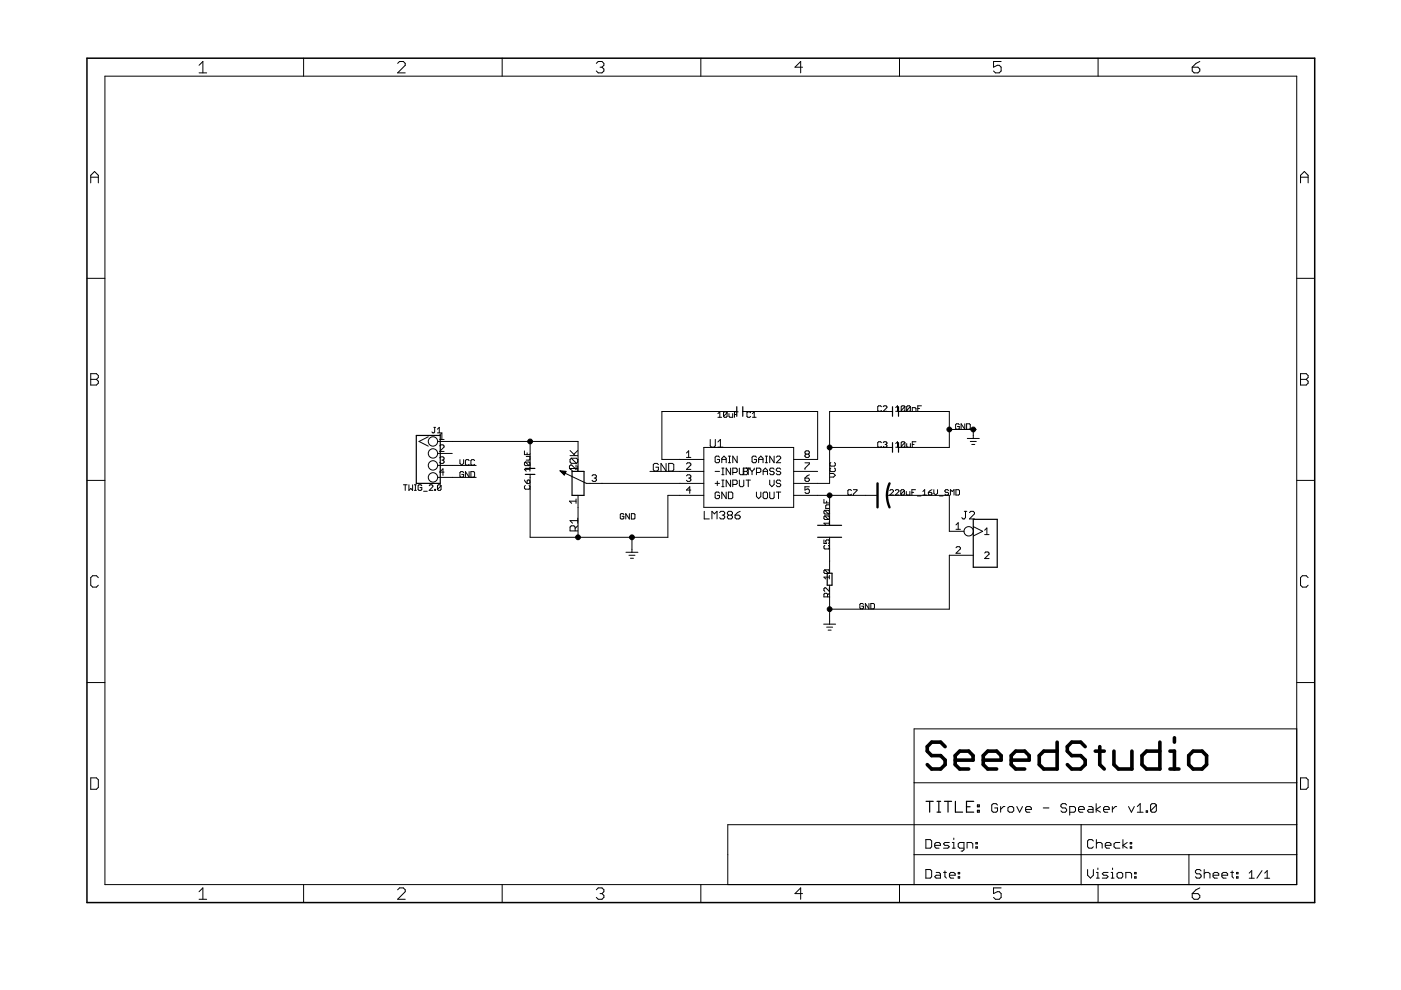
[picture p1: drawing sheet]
<svg xmlns="http://www.w3.org/2000/svg" width="297mm" height="210mm" viewBox="0 0 297 210" stroke-linecap="round" stroke-linejoin="round" font-family="sans-serif">
<g fill="none" stroke="#000" stroke-width=".21">
<path d="M22.2 16.2h252.7v171.4h-252.7zM42.2 13.8l.8-.8v2.5M42.2 15.5h1.6M64.4 12.3v3.9M84.3 13.4l.4-.4h.8l.4 .4v.4l-1.6 1.7h1.6M106.5 12.3v3.9M126.4 13.4l.4-.4h.8l.4 .4v.4l-.4 .4M127.2 14.2h.4M127.6 14.2l.4 .4v.4l-.4 .5h-.8l-.4-.5M148.6 12.3v3.9M170.2 14.2h-1.6l1.2-1.2v2.5M190.7 12.3v3.9"/>
<path d="M212.3 13h-1.6v1.2l.8-.4h.4l.4 .4v.8l-.4 .5h-.8l-.4-.5M232.8 12.3v3.9M252.8 14.2h1.2l.4 .4v.4l-.4 .5h-.8l-.4-.5zM254.4 13l-.8 .4-.8 .8M19.2 38.8v-1.6l.8-.8 .8 .8v1.6M19.2 37.6h1.6M275.7 37.6h1.6M275.7 38.8v-1.6l.8-.8 .8 .8v1.6M18.4 59h3.8M274.9 59h3.8M19.2 79.2h1.2l.4 .4v.4l-.4 .4 .4 .4v.4l-.4 .4h-1.2zM275.7 79.2h1.2l.4 .4v.4l-.4 .4 .4 .4v.4l-.4 .4h-1.2z"/>
<path d="M19.2 80.4h1.2M90.8 92.6l-2 1 2 1M92 90.6h.4M92.2 90.6v1l-.2 .2-.4-.2M92.8 91.8h.7M92.8 91l.3-.4v1.2M92.8 98.7h8.2M92.8 93.6h29.8v6.3M92.8 96.1h3.1M93.2 92.2l.5-.4v1.4M93.2 93.2h.9M93.2 94.6l.3-.3h.4l.2 .3v.2l-.9 .9h.9"/>
<path d="M93.2 97.1l.3-.2h.4l.2 .2-.2 .5M93.7 97.6h.2M93.9 97.6l.2 .2-.2 .5h-.4l-.3-.3M97.5 97.5v.7l.4 .4 .4-.4v-.7M99.5 97.7l-.2-.2h-.4l-.2 .2v.7l.2 .2h.4l.2-.2M99.5 100v1.2l-.8-1.2v1.2M99.8 100h.6l.2 .2v.8l-.2 .2h-.6zM100.6 97.7l-.2-.2h-.3l-.3 .2v.7l.3 .2h.3l.2-.2M111.2 95.6v.8h1.2M111.4 98l-.2 .1v.4l.2 .2h.8M111.4 98h.8l.2 .1M111.4 98l.8 .7"/>
<path d="M111.6 96.8h.8M111.8 96v.4M112.4 99.5h-1.2l.4 .4M112.4 98.5l-.2 .2M112.4 97.4l-.2 .2h-.6M112.4 93.6v6.3M118.7 99.8l5.6 2.7h24.9M118.7 99.8l1.3 .1-.4 .8zM118.9 99.9h1M120.9 96.6h1.6M120.9 95.5l1 1.1M121.1 97.2h1.1l.3 .2v.6l-.3 .2"/>
<path d="M121.1 97.2l-.2 .2v.6l.2 .2h1.1M121.1 97.2l1.1 1M122.1 98.6v.9l-.9-.9-.5 .2v.5l.3 .2M122.5 99.3h-1.6l.5 .6M122.5 98.8v1.1M122.5 95.5l-.8 .8M137.8 99.9h11.4M139.6 98.5l-.3-.2h-.5l-.3 .2v1.1l.3 .3h.5l.3-.3v-.5h-.6M141.2 98.3v1.6l-1.1-1.6v1.6M141.8 98.3h.8l.3 .2v1.1l-.3 .3h-.8zM145.5 98.4l.3-.3h.4l.3 .3v.2l-1 .9h1M145.5 96.1l.5-.5v1.4"/>
<path d="M145.5 97h1M149.2 94.9h19.1v12.7h-19.1zM150.6 93.2v1.3l.2 .3h.6l.3-.3v-1.3M151.6 99.9h.9M152.2 94.8h1.1M152.2 87.7l.4-.4v1.2M152.2 88.5h.8M152.2 93.7l.5-.5v1.6M152.5 96.9l-.2-.2h-.5l-.2 .2v1l.2 .2h.5l.2-.2v-.5h-.4M153 97.4h1M153 98.1v-.9l.5-.5 .5 .5v.9M153 99.3h.5"/>
<path d="M153.3 99.3v1.3M154.2 87.5v.8l-.2 .2h-.4l-.2-.2M154.2 87.5l-.2-.2h-.4l-.2 .2v.8M154.2 87.5l-.8 .8M154.4 96.7h.5M154.4 98.1h.5M154.6 87.7v.6l.1 .2h.6v-.8M154.7 96.7v1.4M154.9 99.3v1.3l-.9-1.3v1.3M155.7 87.9h.4M156.2 87.2h-15.9v10.2h8.9M156.3 96.7v1.4l-.9-1.4v1.4"/>
<path d="M156.5 87.3h-.8v1.2M156.8 99.3v1.1l.2 .2h.5l.2-.2v-1.1M157.5 87.2h15.9v10.2h-5.1M157.6 99.9h.7M158.3 99.3l.2 .2-.2 .4M158.6 99.3v1.3M159 99.3v.2l.4 .4M159.1 99.3h-1.5v1.3h.7l.2-.2-.2-.5M159.2 87.5l-.3-.2h-.3l-.2 .2v.8l.2 .2h.3l.3-.2M159.4 99.9v.7M159.5 88.5h.8M159.5 87.7l.4-.4v1.2"/>
<path d="M159.9 99.3v.2l-.5 .4M160.4 96.9l-.3-.2h-.4l-.3 .2v1l.3 .2h.4l.3-.2v-.5h-.5M160.8 97.4h1M160.8 98.1v-.9l.5-.5 .5 .5v.9M161.8 99.9h.9M162.3 96.7h.4M162.3 98.1h.4M162.5 96.7v1.4M164.1 99.5l-.2-.2h-.5l-.2 .4 .2 .2h.5l.2 .5-.2 .2h-.5l-.2-.2M164.1 96.7v1.4l-.9-1.4v1.4M164.6 96.9l.2-.2h.5l.2 .2v.3l-.9 .9h.9M165.5 99.5l-.2-.2h-.5l-.2 .4 .2 .2h.5l.2 .5-.2 .2h-.5l-.2-.2"/>
<path d="M168.3 99.9h5.1M170.7 98.1h.9v.3l-.9 .9v.2M170.9 96.3l-.2 .2 .2 .5h.5l.2-.2-.2-.5M170.9 96.3l-.2-.2 .2-.5h.5l.2 .2-.2 .5M170.9 96.3h.5M175.9 94.9h13.3M176.1 99.2l-.1 .2v.4l.1 .2h.8l.2-.2v-.4l-.2-.2M176.1 98.1l-.1 .2v.3l.1 .2h.8l.2-.2v-.3l-.2-.2M186.9 93.9l-.2-.2h-.4l-.2 .2v.7l.2 .2h.4l.2-.2M186.9 86.2l-.2-.2h-.4l-.2 .2v.8l.2 .2h.4l.2-.2M187.3 93.9l.2-.2h.4l.1 .2-.1 .3M187.3 86.2l.2-.2h.4l.1 .2v.2l-.7 .8h.7"/>
<path d="M187.7 94.2h.2M187.9 94.2l.1 .2-.1 .4h-.4l-.2-.2M189.2 87.2h-13.3v15.3h-7.6M189.9 94l.4-.3v1.1M189.9 86.4l.4-.4v1.2M189.9 94.8h.8M189.9 87.2h.8M190.5 87.2h10.8v7.7h-10.8M191.9 93.9v.7l-.2 .2h-.4l-.2-.2M191.9 86.2l-.2-.2h-.4l-.2 .2v.8M191.9 93.9l-.2-.2h-.4l-.2 .2v.7M191.9 86.2v.8l-.2 .2h-.4l-.2-.2"/>
<path d="M191.9 93.9l-.8 .7M191.9 86.2l-.8 .8M192.2 94v.6l.2 .2h.6v-.8M193 86.2l-.2-.2h-.4l-.2 .2v.8M193 86.2v.8l-.2 .2h-.4l-.2-.2M193 86.2l-.8 .8M193.4 87.2v-.8h.6l.2 .2v.6M193.4 94.2h.4M194.2 93.7h-.8v1.1M194.6 86.6h.4M195.4 86h-.8v1.2M201.3 91.1h5.7"/>
<path d="M203.4 90l-.2-.1h-.4l-.2 .1v.8l.2 .2h.4l.2-.2v-.4h-.4M204.6 89.9v1.1l-.8-1.1v1.1M204.9 89.9h.6l.2 .1v.8l-.2 .2h-.6zM205.1 93h2.5M205.7 93.6h1.3M206 94.2h.7M206.4 91.1v1.9M275.7 80.4h1.2M18.4 101.9h3.8M85.5 102.8h.8M85.9 102.8v1.2M86.7 102.8v1.2l.4-.4 .4 .4v-1.2"/>
<path d="M87.9 102.8h.4M87.9 104h.4M88.1 102.8v1.2M89.4 103l-.2-.2h-.4l-.2 .2v.8l.2 .2h.4l.2-.2v-.4h-.4M89.8 104.2h.8M91 103l.2-.2h.4l.2 .2v.2l-.8 .8h.8M92.2 103.8h.2v.2h-.2zM92.8 101.2h8.2M93.5 103l-.2-.2h-.4l-.1 .2v.8M93.5 103v.8l-.2 .2h-.4l-.1-.2M93.5 103l-.7 .8M94.1 100.1h-.9l.7-.7v1.4"/>
<path d="M98.3 100.2l-.2-.2h-.4l-.2 .2v.8l.2 .2h.4l.2-.2v-.4h-.4M111.2 101.8l.6 .7M111.4 102.9l-.2 .2v.4l.2 .2h.8l.2-.2M112.2 102.9l.2 .2M112.4 102l-.4-.2-.2 .2v.5M112.4 102.3l-.2 .2h-.4M112.4 100.6v13.3h29.2v-8.9h7.6M119 100.1h1M119.1 100.2h.8M119.2 100.3h.6M119.4 100.4h.4M119.5 100.5h.2"/>
<path d="M119.6 100.7h.1M121.9 112.6v-.8l-.2-.3h-.6l-.2 .3v.8h1.6M122.1 106.3h-1.4l.5 .4M122.1 105.8v.9M122.5 109.9v1M122.5 111.5l-.6 .5M122.5 110.4h-1.6l.5 .5M122.6 105v8.9M125.5 100.9l.3-.2h.4l.2 .2-.2 .5M126 101.4h.2M126.2 101.4l.2 .2-.2 .5h-.4l-.3-.3M132.3 109.1l-.2-.2h-.4l-.2 .2v.8l.2 .1h.4l.2-.1v-.4h-.4"/>
<path d="M132.7 117.1h2.6M133.3 117.7h1.3M133.4 108.9v1.1l-.7-1.1v1.1M133.7 118.4h.6M133.9 108.9h.5l.2 .2v.8l-.2 .1h-.5zM134 113.9v3.2M145.5 100.9l.3-.2h.4l.3 .2-.3 .5M146 101.4h.2M146.2 101.4l.3 .2-.3 .5h-.4l-.3-.3M146.5 103.9h-1l.7-.7v1.4M149.3 108.4v1.6h1.1M150.9 110v-1.6l.6 .5 .5-.5v1.6"/>
<path d="M151.6 102.5h.9M152.1 102v1M152.5 104.6l-.2-.3h-.5l-.2 .3v.9l.2 .2h.5l.2-.2v-.5h-.4M152.6 108.7l.2-.3h.6l.2 .3v.2l-.2 .3M153 100.6h.5M153 103.2h.5M153 101.8h.5M153.1 109.2h.3M153.3 101.8v1.4M153.4 109.2l.2 .3v.3l-.2 .2h-.6l-.2-.2M154 104.3v1.4l-1-1.4v1.4M154.4 104.3h.7l.3 .3v.9l-.3 .2h-.7z"/>
<path d="M154.5 109.2l-.3 .3v.3l.3 .2h.5l.3-.2v-.3l-.3-.3M154.5 109.2l-.3-.3v-.2l.3-.3h.5l.3 .3v.2l-.3 .3M154.5 109.2h.5M154.9 101.8v1.4l-.9-1.4v1.4M155.4 100.2h.7l.2-.3v-.4l-.2-.2h-.7v1.3M155.4 102.7h.7l.2-.2v-.5l-.2-.2h-.7v1.4M155.9 109.2h.8l.2 .3v.3l-.2 .2h-.6l-.2-.2zM156.8 101.8v1.2l.2 .2h.5l.2-.2v-1.2M156.9 108.4l-.5 .3-.5 .5M158.2 101.8h.9M158.6 101.8v1.4M160.4 100.2h.7l.2-.3v-.4l-.2-.2h-.7v1.3"/>
<path d="M160.4 104.3v1l.4 .4 .5-.4v-1M161.8 100.6v-.9l.5-.4 .4 .4v.9M162 104.3h.5l.2 .3v.9l-.2 .2h-.5l-.2-.2v-.9zM163.2 104.3v1.2l.2 .2h.5l.2-.2v-1.2M163.2 101.8v.9l.5 .5 .4-.5v-.9M164.6 104.3h.9M165.1 104.3v1.4M165.5 102l-.2-.2h-.5l-.2 .5 .2 .2h.5l.2 .5-.2 .2h-.5l-.2-.2M168.3 105h17.8M170.7 101.4h.7l.2 .4-.2 .3h-.5l-.2-.3zM171.6 103.2h-.9v.7l.7-.2 .2 .2v.5l-.2 .2h-.5l-.2-.2M171.6 100.7l-.9 .7"/>
<path d="M174.7 114.5v.7h.6l-.2-.5 .2-.2h.3l.2 .2v.3l-.2 .2M174.7 105.9v.7h1.1M174.9 108.2h.7l.2 .2v.4l-.2 .2M174.9 109.4h.7l.2 .2v.4l-.2 .2M174.9 115.6l-.2 .2v.4l.2 .2h.7l.2-.2v-.4l-.2-.2M174.9 109.4l-.2 .2v.4l.2 .2h.7M174.9 108.2l-.2 .2v.4l.2 .2h.7M174.9 109.4l.7 .8M174.9 108.2l.7 .8M175.3 106.3v.3M175.8 110.9h-1.1l.4 .4M175.8 110.6v.7"/>
<path d="M175.8 107h-.5l-.2 .2v.6h.7M175.9 105v6.4M175.9 113.9v7.6M176 100.4h.7l.4 .4-.4 .4h-.7M180.5 104l-.2-.2h-.3l-.2 .2v.8l.2 .2h.3l.2-.2M180.9 103.8h.8l-.8 1.2M188 105h13.3v7.6h3.1M188.7 104l.1-.2h.4l.2 .2v.2l-.7 .8h.7M189.8 104l.2-.2h.4l.2 .2v.2l-.8 .8h.8M191.7 104v.8l-.1 .2h-.4l-.2-.2M191.7 104l-.1-.2h-.4l-.2 .2v.8M191.7 104l-.7 .8"/>
<path d="M192.2 104.2v.6l.1 .2h.6v-.8M193.3 104.4h.4M194.1 103.8h-.8v1.2M194.5 105.2h.8M195.7 105h.7M195.7 104.2l.3-.4v1.2M196.8 104.4h.6l.2 .4-.2 .2h-.4l-.2-.2zM197.6 103.8l-.8 .6M198 103.8v.8l.4 .4 .4-.4v-.8M199.2 105.2h.7M201.1 104l-.2-.2h-.4l-.2 .2 .2 .4h.4l.2 .2-.2 .4h-.4l-.2-.2M201.5 105v-1.2l.4 .4 .4-.4v1.2"/>
<path d="M202.7 103.8h.5l.2 .2v.8l-.2 .2h-.5zM202.7 111.3l.5-.5v1.4M202.7 112.2h.9M202.7 116.1l.2-.2h.5l.2 .2v.3l-.9 .9h.9M204.4 108.4h.6M204.7 108.4v1.3l-.3 .3h-.2l-.3-.3M205.5 108.7l.3-.3h.6l.2 .3v.2l-1.1 1.1h1.1M206.4 111.7l1.9 .9-1.9 1M206.4 117.7h-5.1v11.5h-25.4M208.8 112.4l.4-.4v1.3M208.8 113.3h.9M208.8 117.3l.2-.3h.5l.2 .3v.2l-.9 .9h.9"/>
<path d="M274.9 101.9h3.8M20.8 122.5l-.4-.4h-.8l-.4 .4v1.6l.4 .4h.8l.4-.4M174.6 132.3h2.6M174.9 120.8h.7l.2 .2v.4l-.2 .2M174.9 120.8l-.2 .2v.4l.2 .2h.7M174.9 120.8l.7 .8M175.3 133h1.2M175.5 126.6v-.6l-.2-.2h-.4l-.2 .2v.6h1.1M175.6 133.6h.6M175.8 122v.7M175.8 124.6v.8l-.7-.8h-.2l-.2 .2v.4l.2 .2M175.8 122.4h-1.1l.4 .3"/>
<path d="M175.8 125.8l-.3 .4M175.9 124.1v8.2M183.1 128.1l-.2-.1h-.4l-.2 .1v.8l.2 .2h.4l.2-.2v-.4h-.4M184.2 128v1.1l-.7-1.1v1.1M184.6 128h.6l.2 .1v.8l-.2 .2h-.6zM277.3 122.5l-.4-.4h-.8l-.4 .4v1.6l.4 .4h.8l.4-.4M18.4 144.7h3.8M274.9 154.5h-81.1v33.1M274.9 144.7h3.8M19.2 164.9h1.2l.4 .4v1.6l-.4 .4h-1.2zM193.7 174.9h-39.4v12.7M193.8 174.9h81.1"/>
<path d="M193.8 166h81.1M196.3 178h.9l.3 .3v1.2l-.3 .3h-.9zM198.2 179.2h1.2v-.3l-.3-.3h-.6l-.3 .3v.6l.3 .3h.6M201.3 178.6h-1l-.3 .3 .3 .3h.7l.3 .3-.3 .3h-1M201.9 179.8h.6M201.9 178.6h.3v1.2M202.2 177.7v.3M204.4 179.8h-.9l-.3-.3v-.6l.3-.3h.9v1.5l-.3 .3h-.3M205 179.8v-1.2h1l.2 .3v.9M206.9 179.5h.3v.3h-.3zM206.9 178.6h.3v.3h-.3zM211.5 170.7l-.3-.3h-.6l-.3 .3v1.2l.3 .3h.6l.3-.3v-.6h-.6"/>
<path d="M212.2 171v1.2M213.1 171h-.4l-.5 .6M213.7 171.3l.3-.3h.6l.3 .3v.6l-.3 .3h-.6l-.3-.3zM215.6 171l.6 1.2 .6-1.2M217.4 171.6h1.3v-.3l-.3-.3h-.7l-.3 .3v.6l.3 .3h.7M221.2 171.3h1.2M226.1 170.7l-.3-.3h-.6l-.3 .3v.3l.3 .3h.6l.3 .3v.3l-.3 .3h-.6l-.3-.3M226.8 172.2h.9l.3-.3v-.6l-.3-.3h-.9v1.8M228.7 171.6h1.2v-.3l-.3-.3h-.6l-.3 .3v.6l.3 .3h.6M229.2 174.9v12.7M230.8 171h.7l.3 .3v.9h-1l-.3-.3 .3-.3h1M231.8 178.3l-.3-.3h-.6l-.3 .3v1.2l.3 .3h.6l.3-.3"/>
<path d="M232.4 170.4v1.8M232.5 178v1.8M232.5 178.9l.3-.3h.6l.3 .3v.9M233.3 171l-.9 .6 .9 .6M234 171.6h1.2v-.3l-.3-.3h-.6l-.3 .3v.6l.3 .3h.6M234.3 179.2h1.2v-.3l-.3-.3h-.6l-.3 .3v.6l.3 .3h.6M235.8 171v1.2M236.7 171h-.2l-.7 .6M237.4 178.6h-.9l-.3 .3v.6l.3 .3h.9M238.1 178v1.8M239 178.6l-.9 .6 .9 .6M239.3 171l.6 1.2 .6-1.2"/>
<path d="M239.6 179.5h.3v.3h-.3zM239.6 178.6h.3v.3h-.3zM241.1 172.2h1.3M241.1 171l.6-.6v1.8M243 171.9h.3v.3h-.3zM245.2 170.7l-.3-.3h-.7l-.3 .3v1.2M245.2 170.7v1.2l-.3 .3h-.7l-.3-.3M245.2 170.7l-1.3 1.2M275.7 164.9h1.2l.4 .4v1.6l-.4 .4h-1.2zM42.2 189.1l.8-.8v2.4M42.2 190.7h1.6M64.4 187.6v3.8"/>
<path d="M84.3 188.7l.4-.4h.8l.4 .4v.4l-1.6 1.6h1.6M106.5 187.6v3.8M126.4 188.7l.4-.4h.8l.4 .4v.4l-.4 .4M127.2 189.5h.4M127.6 189.5l.4 .4v.4l-.4 .4h-.8l-.4-.4M148.6 187.6v3.8M170.2 189.5h-1.6l1.2-1.2v2.4M190.7 187.6v3.8M193.8 181.2h81.1M196.3 184.4h.9l.3 .3v1.2l-.3 .3h-.9zM198.5 185h.6l.3 .3v.9h-.9l-.3-.3 .3-.3h.9M200 185h.7"/>
<path d="M200.3 184.7v1.2l.4 .3M201.3 185.6h1.2v-.3l-.3-.3h-.6l-.3 .3v.6l.3 .3h.6M203.2 185h.3v.3h-.3zM203.2 185.9h.3v.3h-.3zM212.3 188.3h-1.6v1.2l.8-.4h.4l.4 .4v.8l-.4 .4h-.8l-.4-.4M230.6 184.4v1.2l.6 .6 .6-.6v-1.2M232.5 186.2h.6M232.5 185h.3v1.2M232.8 184v.4M232.8 187.6v3.8M234.9 185h-.9l-.3 .3 .3 .3h.6l.3 .3-.3 .3h-.9M235.6 186.2h.6"/>
<path d="M235.6 185h.3v1.2M235.9 184v.4M237.1 185h.6l.3 .3v.6l-.3 .3h-.6l-.3-.3v-.6zM238.7 186.2v-1.2h.9l.3 .3v.9M240.6 185.9h.3v.3h-.3zM240.6 185h.3v.3h-.3zM252.1 181.2v6.4M252.8 189.5h1.2l.4 .4v.4l-.4 .4h-.8l-.4-.4zM254.4 188.3l-.8 .4-.8 .8M254.7 184.7l-.3-.3h-.7l-.3 .3v.3l.3 .3h.7l.3 .3v.3l-.3 .3h-.7l-.3-.3M255.3 184.4v1.8M255.3 185.3l.3-.3h.6l.3 .3v.9"/>
<path d="M257.2 185.6h1.2v-.3l-.3-.3h-.6l-.3 .3v.6l.3 .3h.6M259.1 185.6h1.2v-.3l-.3-.3h-.6l-.3 .3v.6l.3 .3h.6M260.9 185h.6M261.2 184.7v1.2l.3 .3M262.2 185.9h.3v.3h-.3zM262.2 185h.3v.3h-.3zM264.9 185.1l.5-.5v1.6M264.9 186.2h1M267.6 184.6l-1.1 1.6M268.1 186.2h1.1M268.1 185.1l.6-.5v1.6"/>
<circle cx="91.8" cy="93.6" r=".99"/>
<circle cx="91.8" cy="96.1" r=".99"/>
<circle cx="91.8" cy="98.7" r=".99"/>
<circle cx="91.8" cy="101.2" r=".99"/>
<circle cx="205.4" cy="112.6" r=".99"/>
</g>
<g fill="none" stroke="#000" stroke-width=".76">
<path d="M200.4 158.3l-1-.9h-1.9l-.9 .9v1l.9 .9h1.9l1 1v.9l-1 .9h-1.9l-.9-.9M224.1 157.4v5.6h-2.8l-1-.9v-1.9l1-.9h2.8M230.1 158.3l-1-.9h-1.9l-.9 .9v1l.9 .9h1.9l1 1v.9l-1 .9h-1.9l-.9-.9M232.2 159.3h1.9M233.2 158.3v3.8l.9 .9M236.2 159.3v2.8l.9 .9h2.9v-3.7M245.9 157.4v5.6h-2.8l-1-.9v-1.9l1-.9h2.8M248.1 159.3h.9v3.7M249 156.4v1M253 159.3h1.9l.9 .9v1.9l-.9 .9h-1.9l-1-.9v-1.9zM202.5 161.2h3.8v-1l-.9-.9h-1.9l-1 .9v1.9l1 .9h1.9M208.5 161.2h3.8v-1l-1-.9h-1.9l-.9 .9v1.9l.9 .9h1.9"/>
<path d="M214.4 161.2h3.8v-1l-.9-.9h-2l-.9 .9v1.9l.9 .9h2M248.1 163h1.9"/>
</g>
<g fill="none" stroke="#000" stroke-width=".25">
<path d="M88.3 92.3h5v10.2h-5zM111.4 99.3h2M121.3 99.9h2.5v5.1h-2.5zM156.2 86.2v2.1M157.5 86.2v2.1M189.2 86.2v2.1M189.2 93.9v2M190.5 86.2v2.1M190.5 93.9v2M111.4 100.6h2M173.4 113.9h5M173.4 111.4h5"/>
<path d="M206.4 110.1h5v10.2h-5zM175.4 121.5h1v2.6h-1zM196.3 169.9h1.6M197.1 169.9v2.3M198.7 169.9h.7M198.7 172.2h.7M199.1 169.9v2.3M200.2 169.9h1.6M201 169.9v2.3M202.6 169.9v2.3h1.5M204.9 171h.8M206.4 169.9h-1.5v2.3h1.5"/>
<path d="M207.2 171.8h.4v.4h-.4zM207.2 170.7h.4v.3h-.4z"/>
</g>
<path d="M18.4 12.3h260.3v179.1h-260.3z" fill="none" stroke="#000" stroke-width=".32"/>
<path d="M186.1 102.5v5.1M188.6 102.5a6.1 6.1 0 0 0 0 5.1" fill="none" stroke="#000" stroke-width=".51"/>
<g fill="#000" stroke="#000" stroke-width=".21">
<circle cx="112.4" cy="93.6" r=".51"/>
<circle cx="175.9" cy="94.9" r=".51"/>
<circle cx="201.3" cy="91.1" r=".51"/>
<circle cx="206.4" cy="91.1" r=".51"/>
<circle cx="122.6" cy="113.9" r=".51"/>
<circle cx="134" cy="113.9" r=".51"/>
<circle cx="175.9" cy="105" r=".51"/>
<circle cx="175.9" cy="129.2" r=".51"/>
</g>
</svg>
